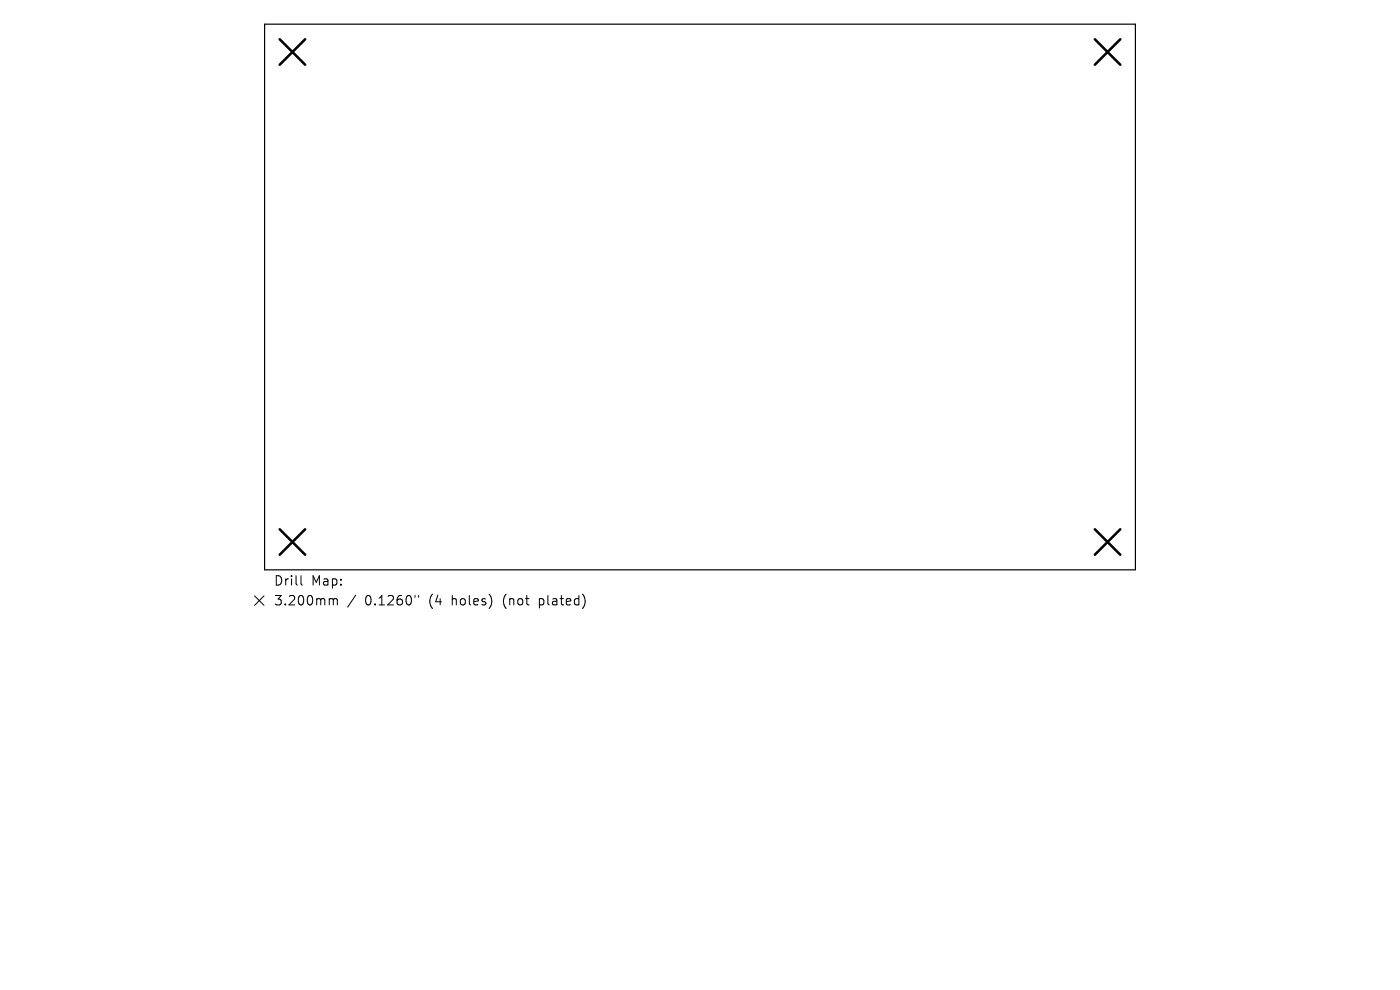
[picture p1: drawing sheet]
<svg xmlns="http://www.w3.org/2000/svg" width="297mm" height="210mm" viewBox="0 0 297 210" stroke-linecap="round" stroke-linejoin="round" font-family="sans-serif">
<defs><g id="words">
<g font-size="2.8">
<text x="58" y="124.5">Drill</text>
<text x="66" y="124.5">Map:</text>
<text x="58" y="128.7">3.200mm</text>
<text x="77.5" y="128.7">0.1260&quot;</text>
<text x="91.2" y="128.7">(4</text>
<text x="96.1" y="128.7">holes)</text>
<text x="107.2" y="128.7">(not</text>
<text x="115" y="128.7">plated)</text>
</g>
</g></defs>
<path d="M56.1 5.1h184.8v115.8h-184.8z" fill="none" stroke="#000" stroke-width=".25"/>
<path d="M59.3 8.3l5.4 5.4M64.7 8.3l-5.4 5.4M232.3 8.3l5.4 5.4M237.7 8.3l-5.4 5.4M59.3 112.3l5.4 5.4M64.7 112.3l-5.4 5.4M232.3 112.3l5.4 5.4M237.7 112.3l-5.4 5.4" fill="none" stroke="#000" stroke-width=".54"/>
<path d="M54 126.4l2 2M56 126.4l-2 2M63.9 122.1v1.7l.2 .3M70.1 127h.3l.3 .3M70.7 127.3l.3-.3 .5 .1 .1 1.2M70.7 127.3v1M75.5 126.2l-1.7 2.6M88 126.3v.4M88.8 126.3v.4" fill="none" stroke="#000" stroke-width=".21"/>
<use href="#words"/>
</svg>
